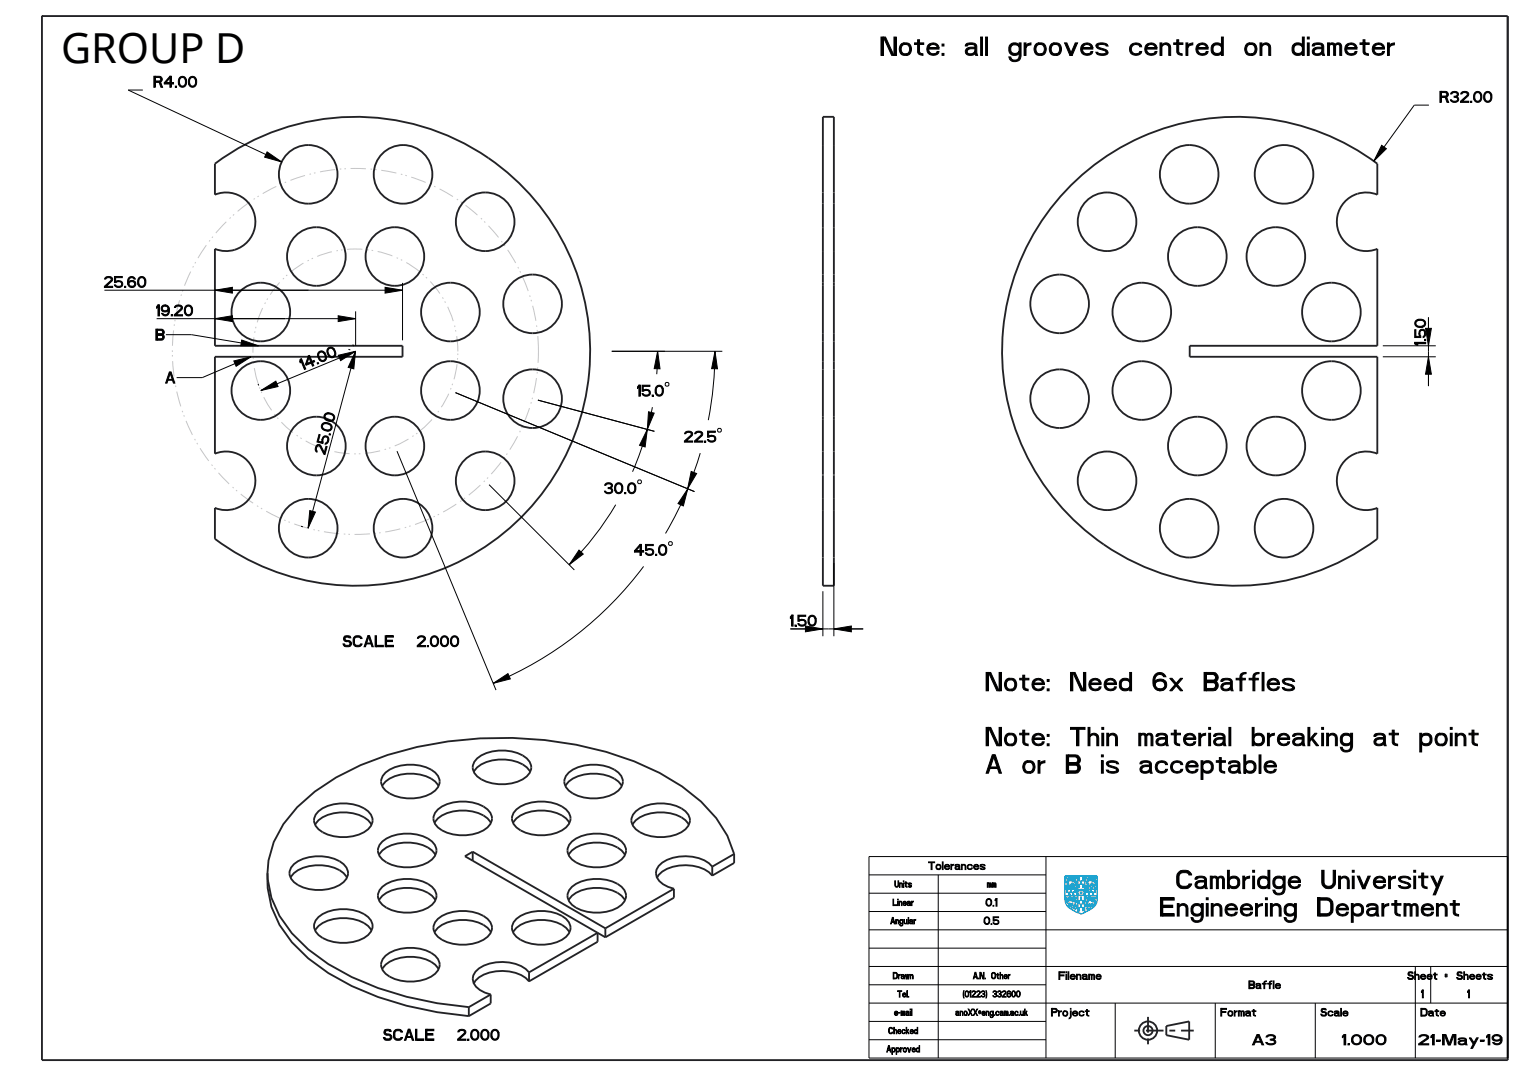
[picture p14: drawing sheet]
<svg xmlns="http://www.w3.org/2000/svg" width="420mm" height="297mm" viewBox="0 0 420 297" stroke-linecap="round" stroke-linejoin="round" font-family="sans-serif">
<defs><g id="words">
<text font-size="11.3" x="16.7" y="17.3">GROUP D</text>
<g font-size="6.5">
<text x="240.4" y="15.1">Note: all grooves centred on diameter</text>
<text x="269.1" y="188.6">Note: Need 6x Baffles</text>
<text x="269.1" y="203.6">Note: Thin material breaking at point</text>
<text x="269.1" y="211.1">A or B is acceptable</text>
<text x="318.9" y="242.6">Cambridge University</text>
<text x="315" y="250.1">Engineering Department</text>
</g>
<g font-size="3.9">
<text x="42" y="23.8">R4.00</text>
<text x="393" y="27.9">R32.00</text>
<text x="28.5" y="78.5">25.60</text>
<text x="42.7" y="86.2">19.20</text>
<text x="42.5" y="92.9">B</text>
<text x="389.1" y="94.2" transform="rotate(-90 389.1 94.2)">1.50</text>
<text x="82.7" y="101" transform="rotate(-23 82.7 101)">14.00</text>
<text x="45.2" y="104.6">A</text>
<text x="174" y="108.2">15.0</text>
<text x="88.7" y="124.1" transform="rotate(-75 88.7 124.1)">25.00</text>
<text x="186.8" y="120.7">22.5</text>
<text x="165" y="134.8">30.0</text>
<text x="173.2" y="151.6">45.0</text>
<text x="215.7" y="170.9">1.50</text>
<text x="97.5" y="176.5">SCALE</text>
<text x="114" y="176.5">2.000</text>
<text x="108.5" y="284">SCALE</text>
<text x="125" y="284">2.000</text>
</g>
<g font-size="3.6">
<text x="342.5" y="285.2">A3</text>
<text x="365.5" y="285.2">1.000</text>
<text x="386.1" y="285.2">21-May-19</text>
</g>
<g font-size="2.7">
<text x="253.1" y="237.4">Tolerances</text>
<text x="268.3" y="247.4">0.1</text>
<text x="268.3" y="252.4">0.5</text>
<text x="288.3" y="267.4">Filename</text>
<text x="340.4" y="269.9">Baffle</text>
<text x="384.3" y="267.4">Sheet</text>
<text x="394.4" y="267.4"># Sheets</text>
<text x="387.5" y="272.4">1</text>
<text x="400.1" y="272.4">1</text>
<text x="286.9" y="277.4">Project</text>
<text x="333.1" y="277.4">Format</text>
<text x="360.4" y="277.4">Scale</text>
<text x="387.7" y="277.4">Date</text>
</g>
<g font-size="2.3">
<text x="243.9" y="242.2">Units</text>
<text x="269.7" y="242.2">mm</text>
<text x="243.3" y="247.2">Linear</text>
<text x="242.8" y="252.2">Angular</text>
<text x="243.9" y="267.2">Drawn</text>
<text x="265.3" y="267.2">A.N. Other</text>
<text x="244.4" y="272.2">Tel.</text>
<text x="263.1" y="272.2">(01223) 332600</text>
<text x="243.3" y="277.2">e-mail</text>
<text x="261.2" y="277.2">anoXX@eng.cam.ac.uk</text>
<text x="242.2" y="287.2">Approved</text>
<text x="242.8" y="282.2">Checked</text>
</g>
</g></defs>
<path d="M309.6 281.3h16.2M313.3 285.1v-7.5" fill="none" stroke="#222226" stroke-width=".51" stroke-dasharray="1.6 1.6 4.8 1.6" stroke-linecap="butt"/>
<g fill="none" stroke="#222226" stroke-width=".51">
<path d="M11.4 4.3v285.1h400.1v-285h-400h.3M224.6 31.9h3v128h-3zM58.7 44.7a64 64 0 0 1 85.7 8.1 64 64 0 0 1 0 86.2 64 64 0 0 1-85.7 8.1v-8.5a8 8 0 0 0 11-7.4 8 8 0 0 0-11-7.3v-26.5h51.2v-3h-51.2v-26.5a8 8 0 0 0 11-7.4 8 8 0 0 0-11-7.4zM292.8 50.1a64 64 0 0 1 83.1-5.4v8.4a8 8 0 0 0-11.1 7.4 8 8 0 0 0 11.1 7.4v26.5h-51.2v3h51.2v26.5a8 8 0 0 0-11.1 7.3 8 8 0 0 0 11.1 7.4v8.5a64 64 0 0 1-87-9.6 64 64 0 0 1 3.9-87.4zM104.3 214.6a7.6 7.6 0 0 1 6.8-3.4 9.4 9.4 0 0 1 8.4 3.1l.2 .3M105.2 210.9a11.7 11.7 0 0 1 13.6 0 3.1 3.1 0 0 1 0 4.9 11.7 11.7 0 0 1-13.6 0 3.1 3.1 0 0 1 0-4.9zM129.3 210.7a7.6 7.6 0 0 1 6.8-3.4 9.4 9.4 0 0 1 8.4 3.1l.2 .3M130.2 207a11.7 11.7 0 0 1 13.6 0 3.1 3.1 0 0 1 0 4.9 11.7 11.7 0 0 1-13.6 0 3.1 3.1 0 0 1 0-4.9zM154.3 214.6a7.6 7.6 0 0 1 6.8-3.4 9.4 9.4 0 0 1 8.4 3.1l.2 .3M155.2 210.9a11.7 11.7 0 0 1 13.6 0 3.1 3.1 0 0 1 0 4.9 11.7 11.7 0 0 1-13.6 0 3.1 3.1 0 0 1 0-4.9zM73 238.3a25.4 25.4 0 0 0 6.7 18.9 55.6 55.6 0 0 0 23.5 15l7.8 2.4 8.3 1.7 8.6 1.1M73 238.3a26.3 26.3 0 0 0 6.7 16.5 55.6 55.6 0 0 0 23.5 14.9l7.8 2.4 8.3 1.8 8.6 1"/>
<path d="M79.3 239.6a7.6 7.6 0 0 1 6.8-3.4 9.4 9.4 0 0 1 8.4 3.1l.2 .3M80.2 235.9a11.7 11.7 0 0 1 13.6 0 3.1 3.1 0 0 1 0 4.9 11.7 11.7 0 0 1-13.6 0 3.1 3.1 0 0 1 0-4.9zM86 225.1a7.6 7.6 0 0 1 6.8-3.3 9.4 9.4 0 0 1 8.4 3l.2 .3M86.9 221.5a11.7 11.7 0 0 1 13.6 0 3.1 3.1 0 0 1 0 4.9 11.7 11.7 0 0 1-13.6 0 3.1 3.1 0 0 1 0-4.9zM103.5 233.4a7.6 7.6 0 0 1 6.7-3.4 9.4 9.4 0 0 1 8.5 3.1l.1 .3M104.4 229.7a11.7 11.7 0 0 1 13.5 0 3.1 3.1 0 0 1 0 4.9 11.7 11.7 0 0 1-13.5 0 3.1 3.1 0 0 1 0-4.9zM118.6 224.6a7.6 7.6 0 0 1 6.8-3.3 9.4 9.4 0 0 1 8.4 3l.1 .3M119.5 221a11.7 11.7 0 0 1 13.6 0 3.1 3.1 0 0 1 0 4.9 11.7 11.7 0 0 1-13.6 0 3.1 3.1 0 0 1 0-4.9zM129 232.5l-2.1 1.2 36.2 20.9M129 232.5l36.2 20.9M129 232.5v2.5M140 224.6a7.6 7.6 0 0 1 6.8-3.3 9.4 9.4 0 0 1 8.5 3l.1 .3"/>
<path d="M140.9 221a11.7 11.7 0 0 1 13.6 0 3.1 3.1 0 0 1 0 4.9 11.7 11.7 0 0 1-13.6 0 3.1 3.1 0 0 1 0-4.9zM155.2 233.4a7.6 7.6 0 0 1 6.8-3.4 9.4 9.4 0 0 1 8.4 3.1l.1 .3M156.1 229.7a11.7 11.7 0 0 1 13.5 0 3.1 3.1 0 0 1 0 4.9 11.7 11.7 0 0 1-13.5 0 3.1 3.1 0 0 1 0-4.9zM172.6 225.1a7.6 7.6 0 0 1 6.8-3.3 9.4 9.4 0 0 1 8.4 3l.2 .3M173.5 221.5a11.7 11.7 0 0 1 13.6 0 3.1 3.1 0 0 1 0 4.9 11.7 11.7 0 0 1-13.6 0 3.1 3.1 0 0 1 0-4.9zM194.4 239a10.6 10.6 0 0 0-10.8-2.4 6.1 6.1 0 0 0-4.3 3M194.4 236.6a10.6 10.6 0 0 0-10.8-2.4 6.2 6.2 0 0 0-4.4 3.2 3.4 3.4 0 0 0 1.7 4l1.4 .7 1.6 .5M194.4 236.6v2.4M200.3 233.1a33 33 0 0 0-14.2-18.4 76.7 76.7 0 0 0-28.9-11.4 104.5 104.5 0 0 0-58.8 5.6 48.1 48.1 0 0 0-21.1 16.1l-2.6 4.9-1.4 5-.3 3.4M200.3 233.1v2.5l-5.9 3.4M200.3 233.1l-5.9 3.5M86 254a7.6 7.6 0 0 1 6.8-3.4 9.4 9.4 0 0 1 8.4 3.1l.2 .3"/>
<path d="M86.9 250.3a11.7 11.7 0 0 1 13.6 0 3.1 3.1 0 0 1 0 4.9 11.7 11.7 0 0 1-13.6 0 3.1 3.1 0 0 1 0-4.9zM103.5 245.8a7.6 7.6 0 0 1 6.7-3.4 9.4 9.4 0 0 1 8.5 3.1l.1 .3M104.4 242.1a11.7 11.7 0 0 1 13.5 0 3.1 3.1 0 0 1 0 4.9 11.7 11.7 0 0 1-13.5 0 3.1 3.1 0 0 1 0-4.9zM118.6 254.5a7.6 7.6 0 0 1 6.8-3.4 9.4 9.4 0 0 1 8.4 3.1l.1 .3M119.5 250.8a11.7 11.7 0 0 1 13.6 0 3.1 3.1 0 0 1 0 4.9 11.7 11.7 0 0 1-13.6 0 3.1 3.1 0 0 1 0-4.9zM140 254.5a7.6 7.6 0 0 1 6.8-3.4 9.4 9.4 0 0 1 8.5 3.1l.1 .3M140.9 250.8a11.7 11.7 0 0 1 13.6 0 3.1 3.1 0 0 1 0 4.9 11.7 11.7 0 0 1-13.6 0 3.1 3.1 0 0 1 0-4.9zM155.2 245.8a7.6 7.6 0 0 1 6.8-3.4 9.4 9.4 0 0 1 8.4 3.1l.1 .3M156.1 242.1a11.7 11.7 0 0 1 13.5 0 3.1 3.1 0 0 1 0 4.9 11.7 11.7 0 0 1-13.5 0 3.1 3.1 0 0 1 0-4.9zM163.1 254.6l2.1 1.3M163.1 254.6v2.5l-18.7 10.8M163.1 254.6l-18.7 10.8"/>
<path d="M165.2 253.4v2.5M183.9 242.6v2.5l-18.7 10.8M183.9 242.6l-18.7 10.8M104.3 264.6a7.6 7.6 0 0 1 6.8-3.4 9.4 9.4 0 0 1 8.4 3.1l.2 .3M105.2 260.9a11.7 11.7 0 0 1 13.6 0 3.1 3.1 0 0 1 0 4.9 11.7 11.7 0 0 1-13.6 0 3.1 3.1 0 0 1 0-4.9zM127.9 274.9v2.5M133.9 271.5v2.4l-6 3.5M133.9 271.5l-6 3.4M144.4 267.9a10.6 10.6 0 0 0-10.8-2.4 6.1 6.1 0 0 0-4.3 3M144.4 265.4a10.6 10.6 0 0 0-10.8-2.4 6.2 6.2 0 0 0-4.4 3.3 3.4 3.4 0 0 0 1.7 3.9l1.4 .8 1.6 .5M144.4 265.4v2.5M318.3 280.1l6.2-1.3v5l-6.2-1.2z"/>
<circle cx="84.1" cy="47.6" r="8"/>
<circle cx="110" cy="47.6" r="8"/>
<circle cx="324.5" cy="47.6" r="8"/>
<circle cx="350.4" cy="47.6" r="8"/>
<circle cx="86.3" cy="70" r="8"/>
<circle cx="107.8" cy="70" r="8"/>
<circle cx="132.4" cy="60.5" r="8"/>
<circle cx="302.1" cy="60.5" r="8"/>
<circle cx="326.8" cy="70" r="8"/>
<circle cx="348.2" cy="70" r="8"/>
<circle cx="71.2" cy="85.2" r="8"/>
<circle cx="122.9" cy="85.2" r="8"/>
<circle cx="145.3" cy="83" r="8"/>
<circle cx="289.2" cy="83" r="8"/>
<circle cx="311.6" cy="85.2" r="8"/>
<circle cx="363.3" cy="85.2" r="8"/>
<circle cx="71.2" cy="106.6" r="8"/>
<circle cx="122.9" cy="106.6" r="8"/>
<circle cx="145.3" cy="108.8" r="8"/>
<circle cx="289.2" cy="108.8" r="8"/>
<circle cx="311.6" cy="106.6" r="8"/>
<circle cx="363.3" cy="106.6" r="8"/>
<circle cx="86.3" cy="121.8" r="8"/>
<circle cx="107.8" cy="121.8" r="8"/>
<circle cx="132.4" cy="131.2" r="8"/>
<circle cx="302.1" cy="131.2" r="8"/>
<circle cx="326.8" cy="121.8" r="8"/>
<circle cx="348.2" cy="121.8" r="8"/>
<circle cx="84.1" cy="144.2" r="8"/>
<circle cx="110" cy="144.2" r="8"/>
<circle cx="324.5" cy="144.2" r="8"/>
<circle cx="350.4" cy="144.2" r="8"/>
<circle cx="313.3" cy="281.3" r="2.5"/>
<circle cx="313.3" cy="281.3" r="1.25"/>
</g>
<g fill="none" stroke="#09c" stroke-width=".38">
<path d="M290.9 239.6v.1M290.9 239.6l.3 .1M290.9 239.7l-.1 .4M290.9 239.7h.1M290.9 239.6h.1M291.2 239.7v.1M291.2 239.8l.1 .2M291.3 240h.1M291.6 239.7l-.2 .2 .2 .7-.1 .3M291.6 239.7h.1M291.6 239.6v.1M291.7 239.6h-.1"/>
<path d="M291.8 239.8l.2 .2zM291.8 239.5l-.1 .1M291.8 239.8h.1M291.8 239.5h.1M291.9 239.5h-.1M291.9 239.4v.1M292 239.4l.2 .1M292 239.4h-.1M292.1 239.9l.1-.1-.1 .3zM292.2 239.5h.1M292.3 239.5h.1M292.3 239.5l-.1 .1"/>
<path d="M292.3 239.5l.1 .2M292.4 239.7h.1M292.4 239.7l.1 .1M292.5 239.8v.1M292.5 239.9l-.1 .2M292.5 239.9l.2 .3 .8 .4M292.8 239.8l.3 .3M292.8 239.8h.1M292.9 239.8h.1M292.9 239.8h-.1M292.9 239.8l.6 .2M293.5 239.9v.1"/>
<path d="M293.6 239.5h.1M293.6 239.5l-.1 .1a.65 .65 0 0 0-1 .2M293.7 239.5v.1M293.7 239.8l-.2 .1M293.7 239.6v.2M293.7 239.8h.1M294.1 239.1v3.6h-3.5M294.5 239.6v.9M295.6 239.6v.9M296 239.1v3.6h3.4M296.3 239.6h.1M296.4 239.5l.2 .2"/>
<path d="M296.4 239.6v.1M296.4 240h-.1M296.4 239.5l-.1 .1M296.4 239.7v.3M296.6 239.7h.1M296.7 239.7v.1M296.7 239.8l.1 .2M296.9 239.8l.2 .4-.1 .6M296.9 239.7v.1M297.2 239.8l.2 .2zM297.2 239.8h.1M297.2 239.5l-.3 .2"/>
<path d="M297.3 239.5h-.1M297.3 239.4v.1M297.3 239.4h.1M297.4 239.3l.1 .1M297.4 239.3l-.1 .1M297.5 239.4l.1 .1M297.6 239.5h.1M297.7 239.5h.1M297.8 239.5v.1M297.8 239.6v.1M297.8 239.7l.1 .2M297.9 239.9l-.2 .4 .2 .2 .7 .1"/>
<path d="M297.9 239.9l.2 .3 .9 .4M297.9 239.7v.2M298 239.6l-.1 .1M298.1 239.5l-.1 .1M298.1 239.5h.1M298.2 239.8l.3 .2M298.2 239.7v.1M298.3 239.7h-.1M298.3 239.7h.1M298.5 240h.1M299 239.4l.1 .1M299 239.4l-.2 .2-.7-.1"/>
<path d="M299.1 239.4h.1M299.1 239.5l.1 .1M299.2 239.6l-.3 .3-.6-.2M290.6 244.5h3.5v4.6M290.8 240.1v.1M290.8 240.2h.1M290.9 240.2l.5 1.3M290.9 245.5l.4 .9 .8 .3-.1 .2-.3-.1-.1 .5 .4 .1 .7-.9v.8l-.4 .1v.4a.56 .56 0 0 0 .7-.1 .56 .56 0 0 0 .1-.7l.3 .3-.4 .6h.3l.1 .4a1.12 1.12 0 0 0 0-1.7v-.1M290.9 245.5h.1M291 241.7v.1M291 241.8h.1M291 242.3v.1"/>
<path d="M291 245v.1M291 245.1v.4M291 245.1h.1M291 245.5h-.1M291 241.8v.1M291 242.4h.1M291 242.3h.1M291 242.2v.1M291 241.7h.1M291 245.5h.1M291 245l.2 .2M291 245h.1"/>
<path d="M291 240.8h.1M291 242.1v.1M291 241.9h.1M291 241.7h.2M291.1 242.4h.1M291.1 241.9h.1M291.1 242.1h-.1M291.1 242.3v.1M291.1 242v.1M291.1 243.4h.3M291.1 242.3h.1M291.1 241.9l.1 .1"/>
<path d="M291.1 242h.1M291.2 242.3h.1M291.2 242.3h-.1M291.2 241.7h-.2M291.2 241.7h.1M291.2 245.2h.1M291.3 242.8v1M291.3 245.2l.1 .3M291.3 241.7h.1M291.3 240.5v.1M291.3 242.3h-.1M291.3 240.6v.1"/>
<path d="M291.3 240.5h.1M291.3 240.7h.1M291.3 240l.1 .1M291.3 242.3h.1M291.3 242.2v.1M291.3 240.7l.1 .1M291.3 243.3l-.1 .1h.2M291.3 242.2h.1M291.4 241.7h.1M291.4 242.2h-.1M291.4 245.5v.1M291.4 242.2l-.1 .1"/>
<path d="M291.4 240.8v.1M291.4 240.1v.1M291.4 240.4l-.1 .1M291.4 245.6h.1M291.4 242.2h.1M291.4 240.9h.1M291.4 240.4h.1M291.4 240.2v.1M291.4 241.4v.1M291.4 240.3v.1M291.4 242.3h.1M291.5 245.6h.1"/>
<path d="M291.5 243.5h-.5M291.5 242.3h.1M291.5 245.6v.2M291.5 242.3v.1M291.5 245.8h.1M291.5 241.7h-.1M291.5 241.7h.1M291.5 242.4h.1M291.6 245.2v.9l-.1-.3M291.6 242.3v.1M291.6 244.3l.5-.1-.5 .1M291.6 245.1v.1"/>
<path d="M291.6 242.3h.1M291.6 241.2l-.2 .3M291.6 242.2v.1M291.7 242.2l-.1 .1M291.7 242.2h.1M291.7 241.5l-.2 .2M291.7 242.1h.1M291.7 241.2h.1M291.7 241.5h.1M291.7 244.1h.3M291.7 244.2h.3M291.7 242v.1"/>
<path d="M291.7 244.9l-.1 .2M291.7 241.2l.1 .1M291.7 242h.1M291.7 244.1h.2M291.8 244.9l.1 .1M291.8 244.9h-.1M291.8 241.3l-.1 .2M291.8 245.3l.2 .2zM291.8 245.3h.1M291.8 244.5v-1v1M291.9 243.5v1M291.9 240.2l.2-.1v.4z"/>
<path d="M291.9 244.9v.1M291.9 240.5h.1M292 241.7l-.3 .3M292 241.7h.1M292 245.6h.1l-.1 .3zM292 245.6h-.1M292 244.8v.1M292 244.8l-.1 .1M292 244.2h-.4M292 241.6v.1M292 244.9h.1M292 242.3h.1"/>
<path d="M292.1 243.5h.4M292.1 245.3h.2l-.2 .2zM292.1 241.9l.1 .1M292.1 241.9h.1M292.1 244.9l.1 .1M292.1 242.1l-.1 .2M292.2 245h.1M292.2 242l-.1 .1M292.2 242h.1M292.2 243.4h.3M292.2 241.6h-.2M292.2 241.5v.1"/>
<path d="M292.2 243.4h.2M292.3 241.8h.1M292.3 245h.1M292.3 241.8h-.2M292.3 241.8l.1 .1M292.3 242.8v1M292.3 241.3l-.1 .2M292.3 240.2l.1 .3M292.3 241.2v.1M292.4 240.5h.1M292.4 240.1l-.1 .1M292.4 245l.1 .2"/>
<path d="M292.4 240.5l.7 .1M292.4 243.3h-.1M292.4 241.9h.1M292.5 241.9h.1M292.5 246h.1M292.5 245.5v.5M292.5 245.2h.1M292.5 245.2v.3M292.5 245.5h.1M292.5 246l.7 .1M292.5 243.5h-.4h.4M292.5 241.3h.1"/>
<path d="M292.5 241.3l.1 .3M292.5 241.2v.1M292.6 243.5h-.5M292.6 241.1h.1M292.6 241.1l-.3 .1M292.6 241.9h.1M292.6 241.6v.1M292.6 241.7l.1 .1M292.6 241.1l-.1 .1M292.7 241.1h.1M292.7 241.8l-.1 .1M292.7 241.8h.1"/>
<path d="M292.8 241.1h.1M292.8 244.1h.2M292.8 241.1l.1 .1M292.8 245.3v.1M292.8 245.4l.9 .4 .1 .4M292.8 245.3h.1M292.9 241.2h.1M292.9 245.2l-.1 .1M292.9 243.5v1M292.9 245.2l.5 .2 .4-.2M292.9 245.2h.1M293 241.4v.2"/>
<path d="M293 241.6h.1M293 241.6l.1 .1M293 241.4h.1M293 244l-.2 .1h.2M293 241.4v.1M293 241.9l-.4 .5-.5-.1M293 241.5h.1M293.1 242l.1 .1M293.1 241.8l-.1 .1M293.1 241.7h.1M293.1 240.6v.1M293.1 241.5h.1"/>
<path d="M293.1 241.8h.1M293.1 241.7v.1M293.1 244.1l-.4 .1M293.1 241.9v.1M293.1 240.7h.1M293.1 241.5l.2 .1M293.1 240.1h.1M293.1 241.8v.1M293.2 242.1h.1M293.2 242.2h.1M293.2 242.1v.1M293.2 241.8h-.1"/>
<path d="M293.2 242.2l.2 .1M293.2 240.1h.1M293.2 243.5l.5 .1M293.2 246.1h.1M293.2 241.8l.1 .1M293.2 241.8h.1M293.3 246.1l.1 .1M293.3 240.7h.1M293.3 240.7h-.1M293.3 241.9h.1M293.3 241.6h.1M293.3 243.4h.3"/>
<path d="M293.3 241.6l.1 .3M293.3 240.7h.2M293.3 240.1l.1 .1M293.4 246.5h.1M293.4 246h.1M293.4 242.3h.1M293.4 246l.2 .1M293.4 240.2l.2 .1M293.4 241.9h.1M293.4 246.4v.1M293.4 246.4h.1M293.4 246.2h.1"/>
<path d="M293.5 242.8v1M293.5 246.4h.1M293.5 242.3h-.1M293.5 246.2h.1M293.5 240.6h.1M293.5 242.3h.1M293.5 242.3l.1 .1M293.5 240.6v.1M293.5 240.7h.1M293.5 243.3l-.1 .1h.1M293.6 246.1h.1M293.6 246.2h.1"/>
<path d="M293.6 246.1v.1M293.6 241.3h.1M293.6 241h-.3l.3 .3M293.6 242.4h.1M293.6 240.3l.1 .1M293.6 243.5h-.4l.5 .1M293.7 246.4h-.1M293.7 240.4l.1 .4M293.7 240.9l-.1 .1M293.7 241.2v.1M293.7 241.2h.1M293.7 241.3h.1"/>
<path d="M293.7 246.4h.1M293.7 245h-.1a.53 .53 0 0 0-.8 0 .53 .53 0 0 0 0 .7l.6 .3M293.7 245h.1M293.7 241.3v1.1M293.7 245l.1 .2M293.8 246.3l-.1 .1M293.8 240.8l-.1 .1M293.8 240.8h.1M293.8 246.3h.1M293.8 245.2h.1M293.8 246.2v.1M293.8 246.2h.1"/>
<path d="M294 242.9h2.1v1.5h-2.2v-1.5M294.1 243h.2M294.1 243.1v1.2M294.2 243.4h.1M294.2 243.4h.2M294.2 244.1h.1M294.2 244h.2M294.2 244v.1M294.2 243.4l.1 .1M294.2 242.1h.5h-.4M294.2 248.5h.5h-.4M294.3 240.3h.4h-.4"/>
<path d="M294.3 246.6h.4h-.4M294.3 242.7l.3 .1v.4h-.3zM294.4 244.1h-.1M294.4 248.4h.2M294.4 242h.2M294.4 240.2h.3M294.4 246.4h.3M294.4 243.4h.1M294.4 240.2h.2M294.4 246.5h.2M294.4 244v.1M294.4 244.1h.1"/>
<path d="M294.4 243.4l-.1 .1M294.5 241.4v.9M294.5 247.8v.9M294.5 246.8v-.9v.9M294.6 243.1h.3M294.6 248.3h-.2M294.6 241.9h-.2M294.6 240.1h-.2M294.6 246.4h-.2M294.6 248.4h-.3h.4M294.6 242h-.2h.3M294.7 248.4l-.4 .1"/>
<path d="M294.7 240.2h-.4M294.7 246.5h-.4M294.8 243.6h.5a.27 .27 0 0 1-.3 .2 .27 .27 0 0 1-.2-.2zM294.8 245.6h.4l-.4 .1M294.8 247.5h.4M294.8 241.2h.5h-.5M294.9 247.4h.2M294.9 245.5h.2M294.9 242.8l.3-.1v.5h-.3zM294.9 247.3h.2M294.9 241h.2M295 246.8v.9"/>
<path d="M295 249.5h.1M295 245.8v-.9v1M295.1 240.5l-.1 .9M295.1 245.4h-.2M295.1 249.4l-.1 .1M295.1 241h-.1M295.1 249.4h.1M295.2 241.1h-.4h.4M295.2 243.1h.2M295.2 247.5h-.4M295.2 245.6h-.4M295.2 247.5h.1"/>
<path d="M295.3 246.6h.5h-.5M295.3 248.5h.5M295.3 242.1h.5h-.5M295.3 240.3h.5h-.4M295.4 248.3h.3M295.4 246.4h.3M295.4 246.5h.3h-.4M295.4 242h.3M295.5 240.2h.2M295.5 242.8h.2v.3h-.3v-.3M295.5 248.3h.1h-.2M295.5 245.9v.9"/>
<path d="M295.5 247.8v.9M295.5 246.8v-.9l.1 .9M295.6 241.4v.9M295.6 246.4h-.1M295.6 244.1h.2M295.6 241.9h-.1M295.7 244h.1M295.7 244l-.1 .1M295.7 243.4h.1M295.7 240.1h-.2M295.7 243h.2M295.7 243.3h.1"/>
<path d="M295.7 243.3v.1M295.7 248.4h-.4M295.8 242h-.4M295.8 248.5h.1M295.8 240.2h-.4M295.8 244v.1M295.8 244.1h.1M295.8 243.4h.1M296 243.1v1.2M296 249.1a4.9 4.9 0 0 0 3.4-3.1v-6.9h-8.8v6.2a3.5 3.5 0 0 0 2.4 3.2l2 1M296 249.1l-.9 .3M296.2 245.5v.1"/>
<path d="M296.2 245.5h.1M296.2 245.6l.3 1M296.2 240.1h.1M296.2 240v.1M296.2 240.1l.5 1.2 .1 .1 .2-.1M296.3 240h.1M296.3 240h-.1M296.3 245.1l.3 .1M296.3 245.1v.3M296.3 245.1h.1M296.3 245.4v.1M296.3 243.5l.5 .1-.5-.1"/>
<path d="M296.3 245.4h.1M296.4 241.7v.1M296.4 243.4h.3M296.4 242.3h.1M296.4 242.2v.1M296.4 242.1v.1M296.4 242.2h.1M296.4 241.8l.1 .1M296.4 241.8h.1M296.4 241.7h.1M296.4 242.1h.1M296.5 242.3h.1"/>
<path d="M296.5 241.7h-.1M296.5 242l-.1 .1M296.5 241.8h.1M296.5 242h.1M296.5 242v.1M296.5 246.6h.1M296.5 242.8v1M296.5 246.6h.4l-.1 .3h-.1a.28 .28 0 0 0-.4 .1 .28 .28 0 0 0 .1 .4h.4l.7-.8-.1 .8-.6 .2-.2 .4 .1 .3 .3-.3 .1 .2a1.02 1.02 0 0 0 .7-1.3l.2-.4 .3 .2-.4 .3 .3 .5 .1-.2M296.5 241.9h.1M296.5 242.8l.1 1M296.6 241.6l.1 .1M296.6 241.7h-.1"/>
<path d="M296.6 241.7h.1M296.6 241.6l-.1 .1M296.6 241.8v.1M296.6 242.3h-.1M296.6 241.9h.1M296.6 241.9v.1M296.6 245.2h.1M296.6 245.2l.1 .2M296.6 242.3h.1M296.6 243.3l-.1 .1h.1M296.7 245.9v.2M296.7 241.7h.1"/>
<path d="M296.7 245.4h.1M296.7 245.9h.1M296.7 242.3h-.1M296.7 246.1h.1M296.7 245.4v.1M296.7 245.5h.1M296.7 246.1v.1M296.7 245.5l.1 .1M296.7 246.2l.1 .1M296.7 240.5l.1 .1M296.7 243.5h-.3h.3M296.7 240.4v.1"/>
<path d="M296.8 240.6h.1M296.8 241.7h.1M296.8 240.6v.1M296.8 242.2l-.1 .1M296.8 240h.1M296.8 242.2h.1M296.8 240.7h.1M296.8 242.1v.1M296.8 245.6h.1M296.8 245.8l-.1 .1M296.8 245.7v.1M296.8 240l.1 .1"/>
<path d="M296.8 240.7v.1M296.8 240.4h-.1M296.8 245.6v.1M296.8 240.4h.1M296.8 242.1h.1M296.8 240.8h.1M296.9 242.2h.1M296.9 240.1v.1M296.9 240.3l-.1 .1M296.9 241.4h-.1M296.9 240.3h.1M296.9 246.3h-.1"/>
<path d="M296.9 242.2v.1M296.9 240.2v.1M296.9 241.7h-.1M296.9 242.3h.1M296.9 246.3h.1M296.9 244.2h.5h-.5M296.9 246.2v.1M297 240.8h-.1M297 242.3h.1M297 241.6l-.2 .1M297 240.8h.1M297 245l-.2 .3 .2 .4-.1 .5"/>
<path d="M297 241.6h.1M297 241.2v.1M297 244.1h.3M297 245h.1M297 244.9v.1M297.1 242.2l-.1 .1M297.1 242.2h.1M297.1 244.9h.1M297.1 244.9h-.1M297.1 241.2h-.1M297.1 241.5l-.1 .1M297.1 241.2h.1"/>
<path d="M297.1 242.1v.1M297.1 242.1h.1M297.1 242v.1M297.1 245.2l.2 .2zM297.1 245.2h.1M297.1 242h.1M297.1 243.5l.1 .9M297.2 241.2l-.1 .3M297.2 242h-.1M297.2 243.5v.9M297.2 244.9h.1M297.2 241.9h.1"/>
<path d="M297.2 245.6l.3-.1-.1 .4h-.1zM297.2 244h-.1M297.3 241.8l-.1 .1M297.3 244.1h-.3h.3M297.3 244.8h.1M297.3 244.8l-.1 .1M297.3 240.1h.2v.3h-.2zM297.3 241.8h.1M297.4 244.8l.1 .1M297.4 241.7l-.1 .1M297.4 241.7h.1M297.4 241.6v.1"/>
<path d="M297.4 245.3v.2zM297.4 243.5h.5h-.5M297.5 242.2h.1M297.5 244.9h.1M297.5 240l.1-.2-.1 .2M297.5 243.4h.3M297.5 241.9h.1M297.5 241.8h.1M297.5 241.8v.1M297.6 241.8h.2M297.6 241.8h-.1M297.6 245.2h-.1"/>
<path d="M297.6 242l-.1 .2M297.6 241.5l-.2 .1M297.6 242h.1M297.6 241.9v.1M297.6 244.9h.1M297.6 241.5h.1M297.6 244.9l.2 .3M297.7 242.8v.9M297.7 241.3l-.1 .2M297.7 241.2v.1M297.8 243.3h-.2M297.8 245.4v.6l.9 .1a.64 .64 0 0 1-.6-.3 .64 .64 0 0 1 .1-.8h.8l.1 .3-.4 .2-.5-.2v.2a.68 .68 0 0 1 .8 .4 .68 .68 0 0 1-.4 .9l-.3 .6"/>
<path d="M297.8 245.2h.1M297.8 245.4h.1M297.8 245.2v.2M297.8 241.8h.1M297.9 243.4h-.4M297.9 241.8v.1M297.9 241.9h.1M298 241.2h.1M298 241.9h.1M298 241.3v.2M298 241.2v.1M298 241.1v.1"/>
<path d="M298 241.5h.1M298 244.2l.5 .1-.5-.1M298 241.5l.1 .1M298 241.1h.1M298.1 241.6v.1M298.1 241.7v.1M298.1 241.1l-.4 .1M298.1 241.1h.1M298.1 241.8l-.1 .1M298.1 241.1h-.1M298.1 241.8h.1M298.1 244.1h.3"/>
<path d="M298.2 241.1h.1M298.2 243.5v1M298.3 241.1h.1M298.3 247.3v.1M298.3 243.5v1M298.3 244l-.1 .1h.1M298.4 241.4h.1M298.4 241.4l.2 .1M298.4 241.4v.1M298.4 241.5h.1M298.4 241.5l.1 .1M298.4 244.1l-.3 .1"/>
<path d="M298.5 242h.1M298.5 241.6v.1M298.5 240.6h.1M298.5 241.7v.1a.63 .63 0 0 1-1 .4M298.5 240l.4 .1M298.5 241.7h.1M298.5 241.8v.2M298.6 243.5l.4 .1-.5-.1M298.6 242v.1M298.6 241.8h-.1M298.6 242.1v.1M298.6 240.6h.1"/>
<path d="M298.6 242.3h.1M298.6 241.5h.1M298.6 241.8h.1M298.6 242.2h.1M298.6 242.2v.1M298.7 241.8h.1M298.7 243.4h.2M298.7 241.8h-.1M298.7 241.5l.1 .1M298.7 240.6h.1M298.7 240.6h-.1M298.7 240.6l.3 .1"/>
<path d="M298.7 240.9l.1 .1M298.8 241.6h.1M298.8 241v.1M298.8 240.9h.2M298.8 240.9h-.1M298.8 241.1h.1M298.8 241.6l-.1 .2M298.8 242.8v1M298.8 242.3h-.1M298.8 241.1l.3 .2M298.9 242.3h-.1M298.9 243.3l-.2 .1h.2"/>
<path d="M298.9 240.1v.1M298.9 242.3h.1M298.9 240.2l.3 .5M298.9 242.2v.1M299 240.6v.1M299 243.5h-.4M299 242.2v.1M299 242.2h-.1M299 242.3h.1M299.1 240.9h-.1M299.1 241.2h.1M299.1 241.2v.1"/>
<path d="M299.1 241.2l.1 .1M299.2 241.3h.1M299.2 242.3h-.1M299.2 240.8l-.1 .1M299.2 241.3v1M299.2 242.3h.1M299.2 240.7v.1M299.4 244.5l-3.4 .1v4.5M299.4 245.2v.2"/>
<circle cx="294.5" cy="239.7" r=".06"/>
<circle cx="295.6" cy="239.7" r=".06"/>
<circle cx="295.6" cy="239.7" r=".08"/>
<circle cx="291.3" cy="242.9" r=".08"/>
<circle cx="291.8" cy="243.7" r=".06"/>
<circle cx="291.8" cy="243.7" r=".08"/>
<circle cx="292.3" cy="242.9" r=".06"/>
<circle cx="292.3" cy="242.9" r=".08"/>
<circle cx="292.9" cy="243.6" r=".06"/>
<circle cx="293.4" cy="242.9" r=".06"/>
<circle cx="294.5" cy="241.5" r=".06"/>
<circle cx="294.5" cy="247.9" r=".06"/>
<circle cx="294.5" cy="241.5" r=".08"/>
<circle cx="294.5" cy="247.9" r=".08"/>
<circle cx="294.5" cy="246" r=".06"/>
<circle cx="295" cy="246.9" r=".06"/>
<circle cx="295" cy="245" r=".06"/>
<circle cx="295" cy="240.6" r=".06"/>
<circle cx="295" cy="240.6" r=".08"/>
<circle cx="295.5" cy="246" r=".06"/>
<circle cx="295.5" cy="247.9" r=".06"/>
<circle cx="295.5" cy="247.9" r=".08"/>
<circle cx="295.5" cy="246" r=".08"/>
<circle cx="295.6" cy="241.5" r=".06"/>
<circle cx="296.5" cy="242.9" r=".06"/>
<circle cx="296.5" cy="242.9" r=".08"/>
<circle cx="297.1" cy="243.6" r=".06"/>
<circle cx="297.1" cy="243" r=".06"/>
<circle cx="297.1" cy="243.6" r=".08"/>
<circle cx="297.7" cy="242.9" r=".06"/>
<circle cx="298.2" cy="243.6" r=".06"/>
<circle cx="298.2" cy="243.6" r=".08"/>
<circle cx="298.8" cy="242.9" r=".06"/>
<circle cx="298.8" cy="242.9" r=".08"/>
</g>
<path d="M124.9 95.9a28 28 0 0 0-41.3-24.5 28 28 0 0 0-1.8 48 28 28 0 0 0 43.1-21.3v-2.2M146.9 95.9a50 50 0 0 0-73.9-43.7 50 50 0 0 0-2.9 85.9 50 50 0 0 0 76.7-38.7l.1-3.5" fill="none" stroke="#c2c2cc" stroke-width=".27" stroke-dasharray="4.2 1.3 .4 .8 .4 1.3" stroke-linecap="butt"/>
<g fill="#000">
<path d="M72.9 41.5l4 2.7-4.7-1.3zM377.1 39.7l1.3 .9-3.5 3.4zM58.7 79.2l4.7-.8v1.6zM105.1 78.4l4.8 .8-4.8 .8zM58.7 87l4.7-.8v1.6zM63.8 98.5l4.7-1.1-4.1 2.6zM66 92.8l4.5 1.6h-4.8zM97 95.9l-.4 4.8-1.6-.4zM92.3 97l4.8-1.1-4.1 2.5zM92.3 86.2l4.8 .8-4.8 .8zM179.5 95.9l.6 4.8-1.6-.1zM195.1 95.9l.7 4.8-1.6-.1z"/>
<path d="M389 89.6h1.6l-.8 4.8zM389.8 97.4l.8 4.8h-1.6zM71.2 106.6l4.1-2.5 .6 1.4zM177 112.4l1.5 .4-1.8 4.4zM176.7 117.2l-.6 4.8-1.6-.4zM188.6 128.7l1.5 .6-2.4 4.1zM187.7 133.4l-1.2 4.7-1.5-.6zM84.5 139.4l1.6 .4-2 4.4zM158 150.2l1.2 1.1-3.9 2.9zM94.6 174.8a1.01 1.01 0 0 1 1.3 1.2 1.27 1.27 0 0 1-2.3-.2h.5l.3 .4 .9-.1 .1-.7-.3-.3h-.5zM94 173.7l.6-.2a.87 .87 0 0 1 1.1 .6l-1.3-.1-.2 .4 .4 .4v.3a.84 .84 0 0 1-.8-.5 .84 .84 0 0 1 .2-.9zM96.7 173.8a1.25 1.25 0 0 1 2.1 .5h-.4a.9 .9 0 0 0-.9-.4 .9 .9 0 0 0-.8 .7v.9a.9 .9 0 0 0 .8 .7 .9 .9 0 0 0 .9-.4h.4a1.28 1.28 0 0 1-1.3 .8 1.28 1.28 0 0 1-1.1-1.1v-1.3z"/>
<path d="M219.8 170.9l4.8 .8-4.8 .8zM227.6 171.7l4.7-.8v1.6zM134.6 186.5l4-2.6 .7 1.4zM350.2 185.5a2.95 2.95 0 0 1 2.9 .1l.2 .4h-.5a1.72 1.72 0 0 0-2.3 0l.4 .4 1.8 .6 .4 .3 .2 .6a2.45 2.45 0 0 1-3.1 .2l-.2-.4h.5a1.72 1.72 0 0 0 2.3 0l-.4-.4-1.8-.5-.4-.4-.2-.4zM263 270.4l.1 2a2.38 2.38 0 0 1-.1-2zM105.6 282.3a1.01 1.01 0 0 1 1.3 1.2 1.27 1.27 0 0 1-2.3-.3h.5l.4 .4 1-.2v-.6l-.4-.2h-.5zM105 281.1l.6-.1a.87 .87 0 0 1 1.2 .5l-1.4-.1-.2 .5 .4 .4v.3a.84 .84 0 0 1-.8-.6 .84 .84 0 0 1 .2-.9zM107.8 281.2a1.25 1.25 0 0 1 2 .5h-.4a.9 .9 0 0 0-.9-.4 .9 .9 0 0 0-.7 .7v1a.9 .9 0 0 0 .7 .6 .9 .9 0 0 0 .9-.4h.4a1.28 1.28 0 0 1-1.3 .8 1.28 1.28 0 0 1-1.1-1l.1-1.4z"/>
</g>
<g fill="none" stroke="#000" stroke-width=".27">
<path d="M39 24.6h-4l41.9 19.6M377.1 39.7l1.3 .9-3.5 3.4zM390 28.7h-4l-11.1 15.3M72.9 41.5l4 2.7-4.7-1.3zM28.5 79.2h81.4M58.7 79.2l4.7-.8v1.6zM58.7 79.2h.1M105.1 78.4l4.8 .8-4.8 .8zM109.9 77.2v15.7M42.7 87h54.4M45.3 91.4h7l18.2 3M58.7 87l4.7-.8v1.6z"/>
<path d="M58.7 87h.1M63.8 98.5l4.7-1.1-4.1 2.6zM66 92.8l4.5 1.6h-4.8zM68.5 97.4l-13.3 5.7h-7M92.3 86.2l4.8 .8-4.8 .8zM92.3 97l4.8-1.1-4.1 2.5zM95.1 95.4l.5 .1M96.3 94l.2 .5M97 95.9l-.4 4.8-1.6-.4zM97.1 85v9.4M167 95.9h30.1M179.5 95.9l.6 4.8-1.6-.1z"/>
<path d="M179.5 95.9l-.3 6.3M195.1 95.9l.7 4.8-1.6-.1zM195.1 95.9l-.4 9.4-1.4 9.4M377.4 94.4h14.4M377.4 97.4h14.4M389 89.6h1.6l-.8 4.8zM389.8 97.4l.8 4.8h-1.6zM389.8 86.6v18.8M70.4 104.8l.2 .4M71.2 106.6l4.1-2.5 .6 1.4zM71.2 106.6l25.9-10.7-13 48.3M124.3 107.2l65.2 27"/>
<path d="M146.8 109.2l31.8 8.5M176.7 117.2l-.6 4.8-1.6-.4zM177 112.4l1.5 .4-1.8 4.4zM178 111.2a82.4 82.4 0 0 1-5.4 17.6M84.5 139.4l1.6 .4-2 4.4zM108.3 123.1l27.1 65.3M133.5 132.3l23.2 23.3M168 137.8a82.4 82.4 0 0 1-12.7 16.4M187.7 133.4l-1.2 4.7-1.5-.6zM187.7 133.4l-2.8 6.2-3.3 6M188.6 128.7l1.5 .6-2.4 4.1zM191.1 123.7l-3.4 9.7"/>
<path d="M82.1 143.7l.6 .1M158 150.2l1.2 1.1-3.9 2.9zM175.6 154.6a98.1 98.1 0 0 1-41 31.9M182.7 147.9h.5l.3 .2v.5l-.3 .3h-.5l-.2-.3v-.5zM227.6 153.7v20M94 173.7l.6-.2a.87 .87 0 0 1 1.1 .6l-1.3-.1-.2 .4 .4 .4v.3a.84 .84 0 0 1-.8-.5 .84 .84 0 0 1 .2-.9zM94.6 174.8a1.01 1.01 0 0 1 1.3 1.2 1.27 1.27 0 0 1-2.3-.2h.5l.3 .4 .9-.1 .1-.7-.3-.3h-.5zM96.7 173.8a1.25 1.25 0 0 1 2.1 .5h-.4a.9 .9 0 0 0-.9-.4 .9 .9 0 0 0-.8 .7v.9a.9 .9 0 0 0 .8 .7 .9 .9 0 0 0 .9-.4h.4a1.28 1.28 0 0 1-1.3 .8 1.28 1.28 0 0 1-1.1-1.1v-1.3zM215.7 171.7h19.9M219.8 170.9l4.8 .8-4.8 .8zM224.6 161.4v12.3M227.6 171.7l4.7-.8v1.6z"/>
<path d="M134.6 186.5l4-2.6 .7 1.4zM350.2 185.5a2.95 2.95 0 0 1 2.9 .1l.2 .4h-.5a1.72 1.72 0 0 0-2.3 0l.4 .4 1.8 .6 .4 .3 .2 .6a2.45 2.45 0 0 1-3.1 .2l-.2-.4h.5a1.72 1.72 0 0 0 2.3 0l-.4-.4-1.8-.5-.4-.4-.2-.4zM237.1 233.8h174.3v55h-174.3zM237.1 238.8h48.3M256 238.8v50M285.4 233.8v55M237.1 258.8h48.3M237.1 253.8h174.3M237.1 248.8h48.3M237.1 243.8h48.3M237.1 278.8h48.3M237.1 273.8h174.3"/>
<path d="M237.1 268.8h48.3M237.1 263.8h174.3M263 270.4l.1 2a2.38 2.38 0 0 1-.1-2zM304.3 273.8v15M331.6 273.8v15M358.9 273.8v15M386.2 263.8v25M390.4 263.8v10M105 281.1l.6-.1a.87 .87 0 0 1 1.2 .5l-1.4-.1-.2 .5 .4 .4v.3a.84 .84 0 0 1-.8-.6 .84 .84 0 0 1 .2-.9zM105.6 282.3a1.01 1.01 0 0 1 1.3 1.2 1.27 1.27 0 0 1-2.3-.3h.5l.4 .4 1-.2v-.6l-.4-.2h-.5zM107.8 281.2a1.25 1.25 0 0 1 2 .5h-.4a.9 .9 0 0 0-.9-.4 .9 .9 0 0 0-.7 .7v1a.9 .9 0 0 0 .7 .6 .9 .9 0 0 0 .9-.4h.4a1.28 1.28 0 0 1-1.3 .8 1.28 1.28 0 0 1-1.1-1l.1-1.4zM237.1 283.8h48.3"/>
</g>
<use href="#words"/>
</svg>
